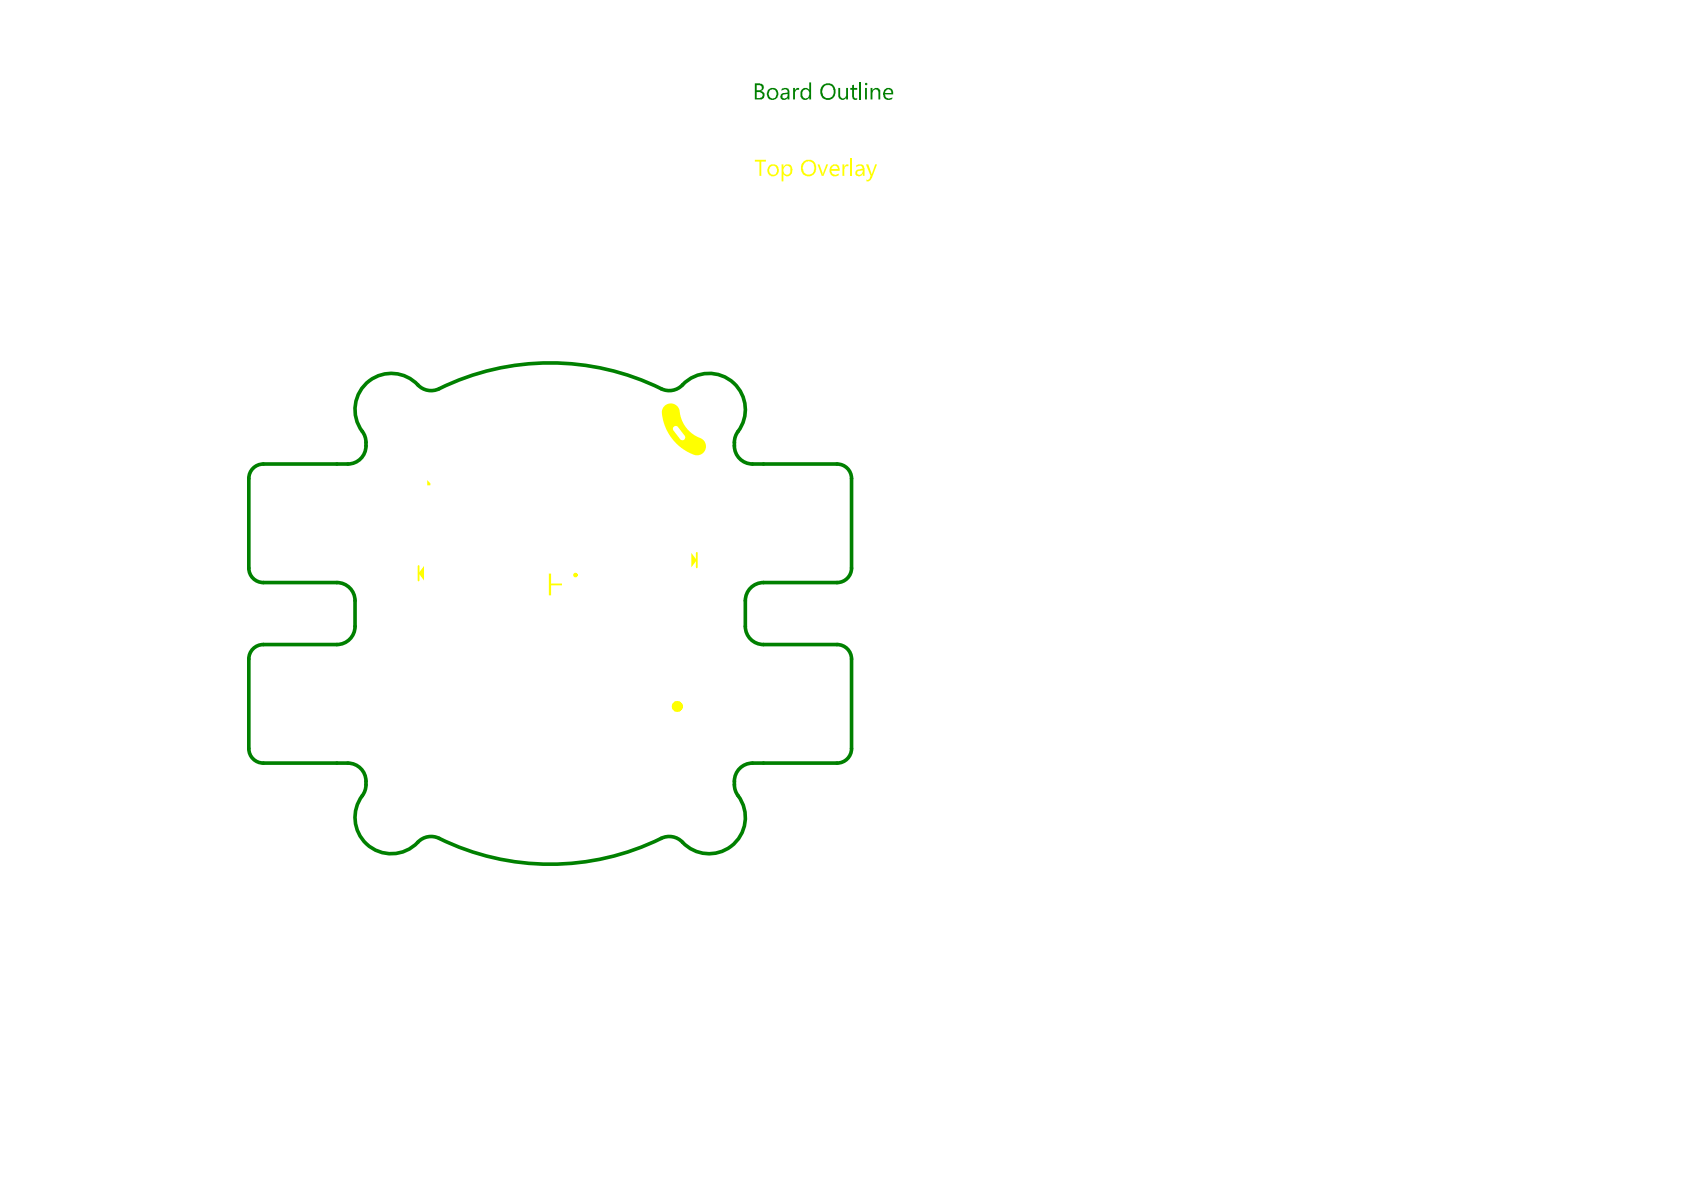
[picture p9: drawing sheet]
<svg xmlns="http://www.w3.org/2000/svg" width="297mm" height="210mm" viewBox="0 0 297 210" stroke-linecap="round" stroke-linejoin="round" font-family="sans-serif">
<g fill="none" stroke="#008000" stroke-width=".64">
<path d="M64.6 78v.6M129.5 78v.6M43.9 84.4v15.8M61.4 81.8h-14.9M132.7 81.8h14.9M150.2 84.4v15.8M43.9 116.2v15.8M46.5 113.7h12.9M46.5 102.8h12.9M62.6 106v4.5M131.5 106v4.5M134.7 113.7h12.9"/>
<path d="M134.7 102.8h12.9M150.2 116.2v15.8M46.5 134.6h14.9M64.6 137.8v.6M129.5 137.8v.6M147.6 134.6h-14.9"/>
</g>
<g fill="#008000">
<path d="M139.9 15.5h.3v.5l.3-.5h.5v.3h-.3a.6 .6 0 0 0-.5 .8v.9h-.3z"/>
<path d="M147.9 15.5h.3v1.2a.52 .52 0 0 0 .3 .6 .52 .52 0 0 0 .7-.2v-1.6h.4v2h-.4v-.2a.76 .76 0 0 1-.9 .3 .76 .76 0 0 1-.4-.9z"/>
<path d="M150.3 15l.3-.1v.6h.6v.3h-.6l.1 1.4a.29 .29 0 0 0 .5 .1l-.1 .3h-.2a.56 .56 0 0 1-.6-.5v-1.3h-.3v-.3h.3z"/>
<path d="M133.5 15v.9h.4a.45 .45 0 0 0 .5-.5 .45 .45 0 0 0-.6-.4zM133.5 16.2v1.1h.5a.53 .53 0 0 0 .5-.5 .53 .53 0 0 0-.5-.6zM133.1 14.7h.9a.7 .7 0 0 1 .7 .5 .7 .7 0 0 1-.3 .8l-.2 .1a.74 .74 0 0 1 .6 .8 .74 .74 0 0 1-.8 .6h-.9z"/>
<path d="M135.7 16a.87 .87 0 0 0 .7 1.4 .83 .83 0 0 0 .6-.9 .83 .83 0 0 0-.8-.7zM135.4 15.9a1.05 1.05 0 0 1 1.5-.2 1.05 1.05 0 0 1 .2 1.4 1.01 1.01 0 0 1-1.2 .5 1.01 1.01 0 0 1-.6-1.1z"/>
<path d="M138 16.8v.1a.39 .39 0 0 0 .3 .5 .39 .39 0 0 0 .5-.3l.1-.1v-.4h-.7zM137.9 15.7a.87 .87 0 0 1 1.3 .4v1.4h-.3v-.2a.64 .64 0 0 1-1.1 .1 .64 .64 0 0 1 .6-1l.5-.1v-.1a.53 .53 0 0 0-.4-.4 .53 .53 0 0 0-.6 .2z"/>
<path d="M141.4 15.8a.9 .9 0 0 1 1.3 0v-1.3h.4v3h-.4v-.3a.9 .9 0 0 1-1.1 .3 .9 .9 0 0 1-.4-1.2zM141.7 15.9a.92 .92 0 0 0 .4 1.5l.3-.1 .3-.2v-.8a.67 .67 0 0 0-1-.4z"/>
<path d="M145.3 15.3a1.31 1.31 0 0 0 .3 1.9 .98 .98 0 0 0 1.5-.7 1.27 1.27 0 0 0-.8-1.5 1 1 0 0 0-1 .3zM145 15.1a1.42 1.42 0 0 1 1.9-.2 1.42 1.42 0 0 1 .4 1.8 1.37 1.37 0 0 1-1.8 .8 1.37 1.37 0 0 1-.7-1.8z"/>
</g>
<path d="M151.8 14.5v3" fill="none" stroke="#008000" stroke-width=".33"/>
<g fill="#008000">
<path d="M153.6 15.5h.3v.4a.73 .73 0 0 1 .8-.4 .73 .73 0 0 1 .6 .8v1.2h-.4v-1.1a.54 .54 0 0 0-.4-.6 .54 .54 0 0 0-.6 .5v1.2h-.3z"/>
<path d="M152.6 14.8a.23 .23 0 0 1 .4 0 .23 .23 0 0 1-.4 0zM152.6 15.5h.3v2h-.3z"/>
<path d="M156.2 16.1l-.1 .3h1.1a.51 .51 0 0 0-.3-.6 .51 .51 0 0 0-.7 .3zM155.9 15.9a.9 .9 0 0 1 1.2-.3 .9 .9 0 0 1 .4 1l-1.4 .1a.75 .75 0 0 0 .5 .6 .75 .75 0 0 0 .8-.2v.4a1.02 1.02 0 0 1-1.1 0 1.02 1.02 0 0 1-.5-.9z"/>
</g>
<g fill="none" stroke="#008000" stroke-width=".64">
<path d="M64.6 78l-.2-.8-.3-.8a6.5 6.5 0 0 1 .9-9.1 6.5 6.5 0 0 1 9.1 1 3.2 3.2 0 0 0 3.4 .3 44.6 44.6 0 0 1 39.7 .2 3.2 3.2 0 0 0 3.2-.9 6.4 6.4 0 0 1 8.9-.4 6.4 6.4 0 0 1 .7 8.9l-.4 .8-.1 .8M64.6 78.6a3.2 3.2 0 0 1-3.2 3.2M129.5 78.6a3.2 3.2 0 0 0 3.2 3.2M46.5 81.8a2.56 2.56 0 0 0-2.6 2.6M147.6 81.8a2.56 2.56 0 0 1 2.6 2.6M43.9 100.2a2.55 2.55 0 0 0 2.6 2.6M46.5 113.7a2.56 2.56 0 0 0-2.6 2.5M59.4 102.8a3.2 3.2 0 0 1 3.2 3.2M62.6 110.5a3.2 3.2 0 0 1-3.2 3.2M131.5 110.5a3.2 3.2 0 0 0 3.2 3.2M134.7 102.8a3.2 3.2 0 0 0-3.2 3.2M147.6 113.7a2.56 2.56 0 0 1 2.6 2.5"/>
<path d="M150.2 100.2a2.56 2.56 0 0 1-2.6 2.6M43.9 132a2.55 2.55 0 0 0 2.6 2.6M61.4 134.6a3.2 3.2 0 0 1 3.2 3.2M64.6 138.4l-.2 .8-.3 .8a6.5 6.5 0 0 0 .9 9.2 6.5 6.5 0 0 0 9.1-1 3.2 3.2 0 0 1 3.4-.3 44.6 44.6 0 0 0 39.7-.2 3.2 3.2 0 0 1 3.2 .9 6.4 6.4 0 0 0 8.9 .3 6.4 6.4 0 0 0 .7-8.9l-.4-.8-.1-.8M132.7 134.6a3.2 3.2 0 0 0-3.2 3.2M150.2 132a2.56 2.56 0 0 1-2.6 2.6"/>
</g>
<g fill="#ff0">
<path d="M75.4 84.7l.5 .5v.4h-.5z"/>
<path d="M121.9 97.5l1 1.3-1 1.3z"/>
<path d="M96.8 101.2h.4v1.7h1.9v.4h-1.9v1.7h-.4z"/>
<path d="M74.8 99.8v2.6l-1-1.3z"/>
<path d="M117.2 71.6a1.66 1.66 0 0 1 1.9-.2 1.66 1.66 0 0 1 .9 1.7 6 6 0 0 0 3.9 4.4 1.62 1.62 0 0 1 .2 2.3 1.62 1.62 0 0 1-2.3 .2 8.5 8.5 0 0 1-5-7.7zM118.8 75.3l-.1 .3v.2l1.3 1.7a.5 .5 0 0 0 .7 .1 .5 .5 0 0 0 .1-.8l-1.3-1.6-.4-.1z"/>
</g>
<path d="M73.8 99.8v2.6M122.9 97.5v2.6" fill="none" stroke="#ff0" stroke-width=".32"/>
<g fill="#ff0">
<path d="M133.1 28.2h2v.3h-.8v2.5h-.3v-2.5h-.9z"/>
<path d="M144.2 29h.3l.7 1.8 .6-1.8h.3l-.8 2h-.4z"/>
<path d="M148.6 29h.3v.4l.2-.2a.37 .37 0 0 1 .6-.2v.3h-.3a.33 .33 0 0 0-.4 .4l-.1 1.3h-.3z"/>
<path d="M135.8 29.5a.81 .81 0 0 0 0 .9 .81 .81 0 0 0 .8 .4 .82 .82 0 0 0 .5-1 .82 .82 0 0 0-.9-.6zM135.6 29.3a1.03 1.03 0 0 1 1.5 0 1.03 1.03 0 0 1-.1 1.5 1.03 1.03 0 0 1-1.5-.2l-.2-.7z"/>
<path d="M137.9 29h.3v.4a.87 .87 0 0 1 1.1-.3 .87 .87 0 0 1 .4 1.1 .86 .86 0 0 1-.5 .9 .86 .86 0 0 1-1-.3v1.2h-.3zM138.3 29.6l-.1 .6a.63 .63 0 0 0 .7 .6 .63 .63 0 0 0 .5-.8 .57 .57 0 0 0-.3-.7 .57 .57 0 0 0-.7 .3z"/>
<path d="M141.8 28.8a1.27 1.27 0 0 0 .3 1.8 .99 .99 0 0 0 1.1 0 .99 .99 0 0 0 .4-1 1.14 1.14 0 0 0-.9-1.2l-.4 .1zM141.7 28.5a1.36 1.36 0 0 1 1.7-.1 1.36 1.36 0 0 1 .5 1.6 1.32 1.32 0 0 1-1.6 1.1 1.32 1.32 0 0 1-1-1.5l.1-.6z"/>
<path d="M146.9 29.3l-.3 .5h1.2l-.1-.2a.55 .55 0 0 0-.8-.3zM146.6 29.2a.92 .92 0 0 1 1.4 .3l.1 .6h-1.5a.77 .77 0 0 0 .5 .7 .77 .77 0 0 0 .8-.2v.3a1.02 1.02 0 0 1-1.1 .1 1.02 1.02 0 0 1-.5-1z"/>
</g>
<path d="M150.1 28v3" fill="none" stroke="#ff0" stroke-width=".33"/>
<g fill="#ff0">
<path d="M152.7 29h.5l.5 1.8 .7-1.8h.3l-.9 2.3a.87 .87 0 0 1-1 .7v-.3h.4l.4-.7z"/>
<path d="M151.2 30.3a.44 .44 0 0 0 .3 .5 .44 .44 0 0 0 .5-.2l.2-.6-.8 .1zM151 29.2a.89 .89 0 0 1 1.5 .5v1.3h-.3v-.3a.68 .68 0 0 1-.9 .4 .68 .68 0 0 1-.4-.8l.1-.1a.46 .46 0 0 1 .5-.3l.7-.2a.63 .63 0 0 0-.5-.5 .63 .63 0 0 0-.7 .3z"/>
</g>
<circle cx="101.5" cy="101.4" r=".16" fill="none" stroke="#ff0" stroke-width=".48"/>
<circle cx="119.5" cy="124.6" r=".16" fill="none" stroke="#ff0" stroke-width="1.6"/>
</svg>
